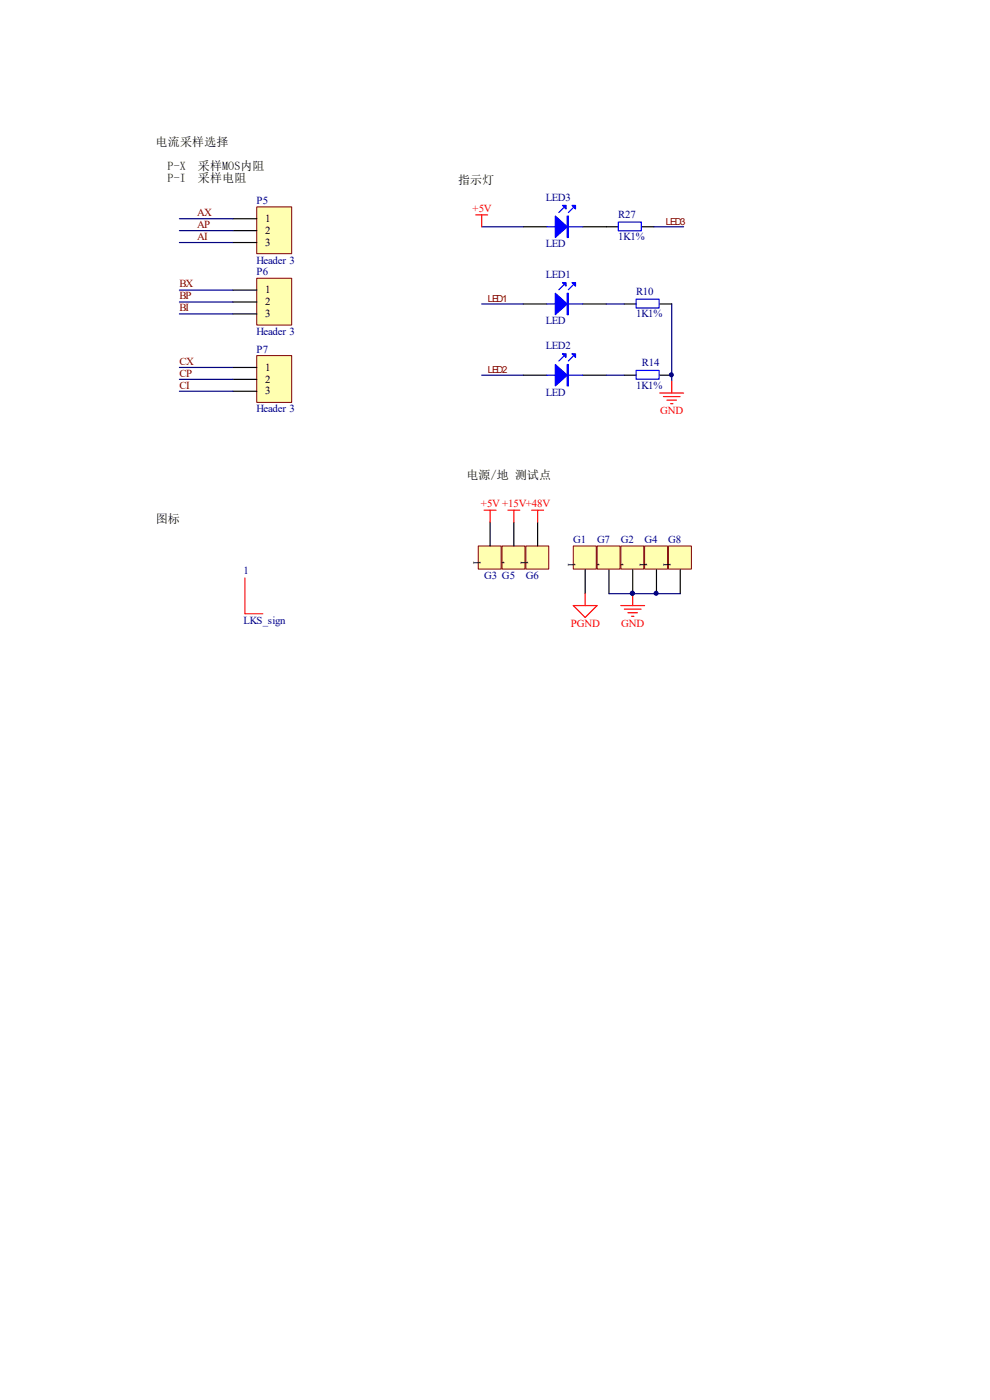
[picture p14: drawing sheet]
<svg xmlns="http://www.w3.org/2000/svg" width="210mm" height="297mm" viewBox="0 0 210 297" stroke-linecap="round" stroke-linejoin="round" font-family="sans-serif">
<defs><g id="words">
<g font-size="2.5">
<text x="33" y="31">电流采样选择</text>
<text x="35.5" y="36.1">P-X</text>
<text x="35.5" y="38.6">P-I</text>
<text x="42" y="36.1">采样MOS内阻</text>
<text x="42" y="38.6">采样电阻</text>
<text x="97.2" y="39">指示灯</text>
<text x="98.9" y="101.6">电源/地 测试点</text>
<text x="33" y="111">图标</text>
</g>
<g font-size="2.3" fill="#800000">
<text x="41.8" y="45.8">AX</text>
<text x="41.8" y="48.3">AP</text>
<text x="41.8" y="50.9">AI</text>
<text x="38.1" y="63.5">BP</text>
<text x="38.1" y="61">BX</text>
<text x="38.1" y="66">BI</text>
<text x="38.1" y="77.4">CX</text>
<text x="38.1" y="79.9">CP</text>
<text x="38.1" y="82.4">CI</text>
</g>
<g font-size="2.3" fill="#000080">
<text x="54.4" y="43.3">P5</text>
<text x="115.8" y="42.7">LED3</text>
<text x="131.1" y="46.2">R27</text>
<text x="115.8" y="52.5">LED</text>
<text x="131.1" y="51">1K1%</text>
<text x="54.4" y="55.9">Header 3</text>
<text x="54.4" y="58.4">P6</text>
<text x="115.8" y="59">LED1</text>
<text x="135" y="62.6">R10</text>
<text x="54.4" y="71.1">Header 3</text>
<text x="115.8" y="68.8">LED</text>
<text x="135" y="67.4">1K1%</text>
<text x="54.4" y="74.8">P7</text>
<text x="115.8" y="74.1">LED2</text>
<text x="136.2" y="77.7">R14</text>
<text x="115.8" y="83.9">LED</text>
<text x="135" y="82.5">1K1%</text>
<text x="54.4" y="87.5">Header 3</text>
<text x="121.6" y="115.2">G1</text>
<text x="126.7" y="115.2">G7</text>
<text x="131.7" y="115.2">G2</text>
<text x="136.7" y="115.2">G4</text>
<text x="141.8" y="115.2">G8</text>
<text x="51.7" y="121.8">1</text>
<text x="102.7" y="122.8">G3 G5</text>
<text x="111.5" y="122.8">G6</text>
<text x="51.7" y="132.4">LKS_sign</text>
</g>
<g font-size="2.3">
<text x="56.2" y="47.1">1</text>
<text x="56.2" y="49.6">2</text>
<text x="56.2" y="52.1">3</text>
<text x="56.2" y="62.2">1</text>
<text x="56.2" y="64.8">2</text>
<text x="56.2" y="67.3">3</text>
<text x="56.2" y="78.6">1</text>
<text x="56.2" y="81.2">2</text>
<text x="56.2" y="83.7">3</text>
<text x="100.4" y="118.7" transform="rotate(90 100.4 118.7)">1</text>
<text x="105.5" y="118.7" transform="rotate(90 105.5 118.7)">1</text>
<text x="110.5" y="118.7" transform="rotate(90 110.5 118.7)">1</text>
<text x="120.6" y="119.1" transform="rotate(90 120.6 119.1)">1</text>
<text x="125.6" y="119.1" transform="rotate(90 125.6 119.1)">1</text>
<text x="130.7" y="119.1" transform="rotate(90 130.7 119.1)">1</text>
<text x="135.7" y="119.1" transform="rotate(90 135.7 119.1)">1</text>
<text x="140.8" y="119.1" transform="rotate(90 140.8 119.1)">1</text>
</g>
<g font-size="2.3" fill="#f00">
<text x="100.2" y="44.9">+5V</text>
<text x="140.1" y="87.8">GND</text>
<text x="102" y="107.7">+5V +15V+48V</text>
<text x="121.1" y="133">PGND</text>
<text x="131.8" y="133">GND</text>
</g>
<g font-size="2" fill="#800000">
<text x="141.2" y="47.7">LED3</text>
<text x="103.5" y="64.1">LED1</text>
<text x="103.5" y="79.2">LED2</text>
</g>
</g></defs>
<path d="M54.5 43.9h7.4v9.9h-7.4z" fill-rule="evenodd" fill="#ffffb0" stroke="#800000" stroke-width=".21"/>
<path d="M49.4 46.4h5.1M49.4 48.9h5.1M49.4 51.5h5.1" fill="none" stroke="#000" stroke-width=".25"/>
<path d="M38.1 46.4h11.3M38.1 48.9h11.3M38.1 51.5h11.3" fill="none" stroke="#000080" stroke-width=".25"/>
<path d="M54.5 59h7.4v10h-7.4z" fill-rule="evenodd" fill="#ffffb0" stroke="#800000" stroke-width=".21"/>
<path d="M49.4 61.6h5.1M49.4 64.1h5.1M49.4 66.6h5.1" fill="none" stroke="#000" stroke-width=".25"/>
<path d="M38.1 61.6h11.3M38.1 64.1h11.3M38.1 66.6h11.3" fill="none" stroke="#000080" stroke-width=".25"/>
<path d="M54.5 75.4h7.4v10h-7.4z" fill-rule="evenodd" fill="#ffffb0" stroke="#800000" stroke-width=".21"/>
<g fill="none" stroke="#000" stroke-width=".25">
<path d="M111 48.1h5M123.6 48.1h7.6M136.2 48.1h2.5M49.4 78h5.1M111 64.5h5M111 79.6h5M123.6 64.5h5M123.6 79.6h5M132.4 64.5h2.5M132.4 79.6h2.5M140 64.5h2.5M140 79.6h2.5"/>
<path d="M49.4 80.5h5.1M49.4 83h5.1"/>
</g>
<path d="M102.2 48.1h8.8M138.7 48.1h6.3M38.1 78h11.3M102.2 64.5h8.8M102.2 79.6h8.8M128.6 64.5h3.8M128.6 79.6h3.8M142.5 64.5v16.4M38.1 80.5h11.3M38.1 83h11.3" fill="none" stroke="#000080" stroke-width=".25"/>
<path d="M116 48.1h7.6M119.6 44.1l-1 1M121.6 44.1l-1 1M131.2 47.1h4.8v1.9h-4.8zM116 64.5h7.6M116 79.6h7.6M119.6 60.5l-1 1M119.6 75.6l-1 1M121.6 60.5l-1 1M121.6 75.6l-1 1M134.9 78.6h4.9v1.8h-4.9zM134.9 63.5h4.9v1.8h-4.9z" fill="none" stroke="#00f" stroke-width=".25"/>
<g fill="#00f" stroke="#00f" stroke-width=".25">
<path d="M117.8 62.2l2.5 2.3-2.5 2.3z"/>
<path d="M121.3 60h.8v.7z"/>
<path d="M119.3 60h.8v.7z"/>
<path d="M117.8 77.3l2.5 2.3-2.5 2.3z"/>
<path d="M121.3 75.1h.8v.7z"/>
<path d="M119.3 75.1h.8v.7z"/>
<path d="M117.8 45.8l2.5 2.3-2.5 2.3z"/>
<path d="M121.3 43.6h.8v.7z"/>
<path d="M119.3 43.6h.8v.7z"/>
<path d="M120.3 62.2h.3v4.6h-.3z" fill-rule="evenodd"/>
<path d="M120.3 77.3h.3v4.6h-.3z" fill-rule="evenodd"/>
<path d="M120.3 45.8h.3v4.6h-.3z" fill-rule="evenodd"/>
</g>
<path d="M100.9 45.6h2.5M102.2 45.6v2.5M140 83.4h5M140.7 84.1h3.6M141.5 84.9h2M142.2 85.6h.5M142.5 80.9v2.5" fill="none" stroke="#f00" stroke-width=".25"/>
<circle cx="142.4" cy="79.5" r=".42" fill="#000080" stroke="#000080" stroke-width=".21"/>
<path d="M52 122.6v7.6h3.7" fill="none" stroke="#ee0e22" stroke-width=".25"/>
<path d="M131.7 115.8h4.9v4.9h-4.9z" fill-rule="evenodd" fill="#ffffb0" stroke="#800000" stroke-width=".21"/>
<path d="M134.2 120.9v5" fill="none" stroke="#000" stroke-width=".25"/>
<circle cx="134.1" cy="125.9" r=".42" fill="#000080" stroke="#000080" stroke-width=".21"/>
<path d="M106.5 115.8h4.9v4.9h-4.9z" fill-rule="evenodd" fill="#ffffb0" stroke="#800000" stroke-width=".21"/>
<path d="M109 110.8v5" fill="none" stroke="#000" stroke-width=".25"/>
<path d="M101.5 115.8h4.8v4.9h-4.8z" fill-rule="evenodd" fill="#ffffb0" stroke="#800000" stroke-width=".21"/>
<path d="M104 110.8v5" fill="none" stroke="#000" stroke-width=".25"/>
<path d="M126.7 115.8h4.8v4.9h-4.8z" fill-rule="evenodd" fill="#ffffb0" stroke="#800000" stroke-width=".21"/>
<path d="M129.2 120.9v5" fill="none" stroke="#000" stroke-width=".25"/>
<path d="M121.6 115.8h4.9v4.9h-4.9z" fill-rule="evenodd" fill="#ffffb0" stroke="#800000" stroke-width=".21"/>
<path d="M124.1 120.9v5" fill="none" stroke="#000" stroke-width=".25"/>
<path d="M111.5 115.8h4.9v4.9h-4.9z" fill-rule="evenodd" fill="#ffffb0" stroke="#800000" stroke-width=".21"/>
<path d="M114 110.8v5" fill="none" stroke="#000" stroke-width=".25"/>
<path d="M102.7 108.2h2.5M104 108.2v2.6M107.7 108.2h2.6M109 108.2v2.6M112.8 108.2h2.5M114 108.2v2.6M121.6 128.5h5.1l-2.6 2.5zM124.1 125.9v2.6" fill="none" stroke="#f00" stroke-width=".25"/>
<path d="M136.7 115.8h4.9v4.9h-4.9z" fill-rule="evenodd" fill="#ffffb0" stroke="#800000" stroke-width=".21"/>
<path d="M139.3 120.9v5" fill="none" stroke="#000" stroke-width=".25"/>
<g fill="#000080" stroke="#000080" stroke-width=".21">
<circle cx="139.2" cy="125.9" r=".42"/>
<circle cx="134.1" cy="125.9" r=".42"/>
</g>
<path d="M131.7 128.5h5M132.5 129.2h3.5M133.2 130h2M134 130.7h.5M134.2 125.9v2.6" fill="none" stroke="#f00" stroke-width=".25"/>
<path d="M141.8 115.8h4.9v4.9h-4.9z" fill-rule="evenodd" fill="#ffffb0" stroke="#800000" stroke-width=".21"/>
<path d="M144.3 120.9v5" fill="none" stroke="#000" stroke-width=".25"/>
<path d="M129.2 125.9h15.1" fill="none" stroke="#000080" stroke-width=".25"/>
<use href="#words"/>
</svg>
